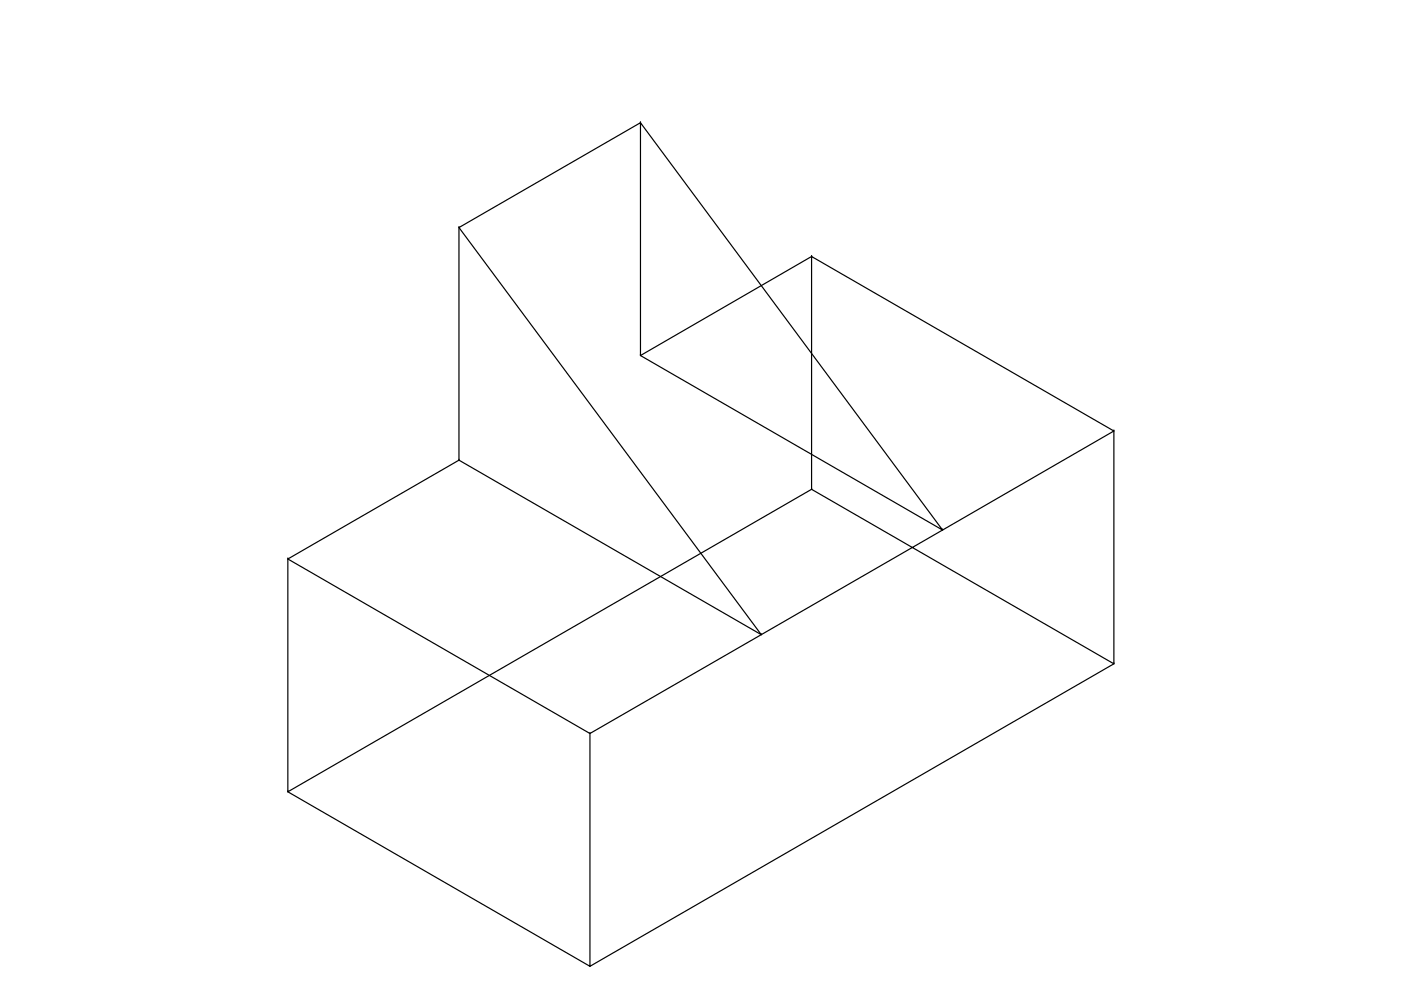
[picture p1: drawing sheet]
<svg xmlns="http://www.w3.org/2000/svg" width="297mm" height="210mm" viewBox="0 0 297 210" stroke-linecap="round" stroke-linejoin="round" font-family="sans-serif">
<!-- layer: 0 -->
<g fill="none" stroke="#000" stroke-width=".25">
<path d="M135.8 26v49.4l64 37-64-86.4-38.5 22.2 64.1 86.4M135.8 26h.1M97.3 48.2v49.4l-36.3 20.9 64.1 37v49.4l-64.1-37M97.3 48.2h.1M172.1 54.4h.1M172.1 54.4l-36.3 21M135.8 75.4h.1M97.3 97.6h.1M97.3 97.6l64.1 37M236.2 91.4v49.3l-111.1 64.2M236.2 91.4h.1M61 118.5h.1"/>
<path d="M172.1 103.7l-111.1 64.2v-49.4M172.1 103.7h.1M199.8 112.4h.1M161.4 134.6h.1M125.1 155.5h.1M236.2 140.7l-64.1-37v-49.3l64.1 37-111.1 64.1M236.2 140.7h.1M61 167.9h.1M125.1 204.9h.1"/>
</g>
</svg>
